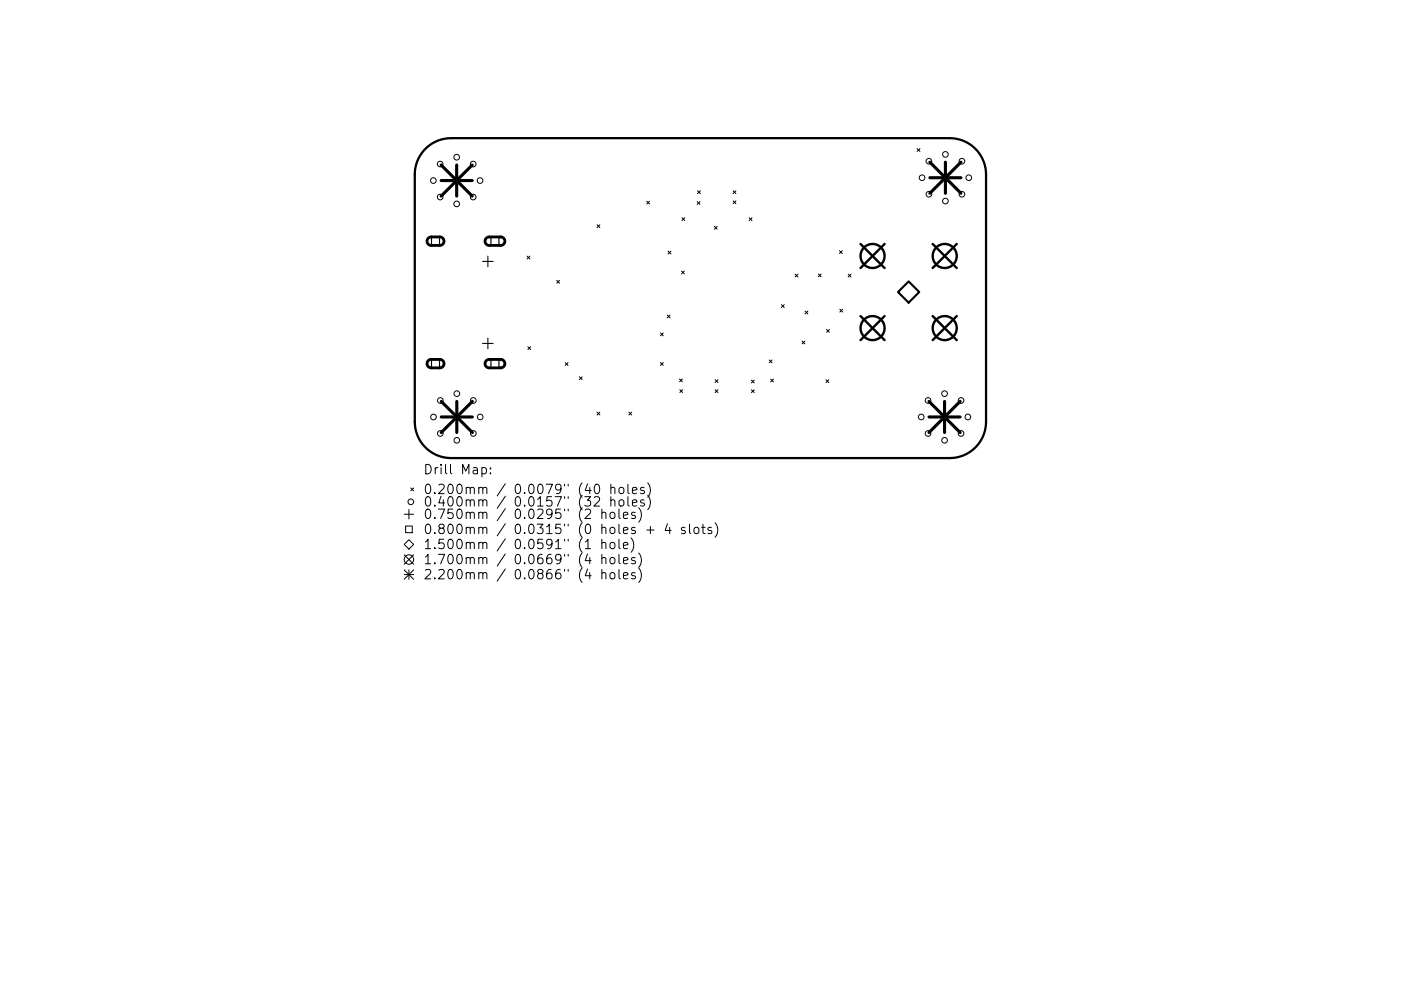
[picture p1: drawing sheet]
<svg xmlns="http://www.w3.org/2000/svg" width="297mm" height="210mm" viewBox="0 0 297 210" stroke-linecap="round" stroke-linejoin="round" font-family="sans-serif">
<defs><g id="words">
<g font-size="2.8">
<text x="89.7" y="100.6">Drill Map:</text>
<text x="89.7" y="104.8">0.200mm / 0.0079&quot; (40 holes)</text>
<text x="89.7" y="107.5">0.400mm / 0.0157&quot; (32 holes)</text>
<text x="89.7" y="110.1">0.750mm / 0.0295&quot; (2 holes)</text>
<text x="89.7" y="113.3">0.800mm / 0.0315&quot; (0 holes + 4 slots)</text>
<text x="89.7" y="116.5">1.500mm / 0.0591&quot; (1 hole)</text>
<text x="89.7" y="119.7">1.700mm / 0.0669&quot; (4 holes)</text>
<text x="89.7" y="122.9">2.200mm / 0.0866&quot; (4 holes)</text>
</g>
</g></defs>
<path d="M90.2 31.6a7.7 7.7 0 0 1 5.4-2.3h105.8a7.7 7.7 0 0 1 7.7 7.7v52.5a7.7 7.7 0 0 1-7.7 7.7h-105.8a7.7 7.7 0 0 1-7.7-7.7v-52.5a7.7 7.7 0 0 1 2.3-5.4z" fill="none" stroke="#000" stroke-width=".48"/>
<g fill="none" stroke="#000" stroke-width=".21">
<path d="M194.4 31.5l.6 .6M195 31.5l-.6 .6M111.7 54.3l.6 .6M112.3 54.3l-.6 .6M118 59.5l.6 .6M118.6 59.5l-.6 .6M126.6 47.7l.6 .6M127.2 47.7l-.6 .6M137.1 42.7l.6 .6M137.7 42.7l-.6 .6M141.6 53.3l.6 .6M142.2 53.3l-.6 .6"/>
<path d="M144.5 57.5l.6 .6M144.6 46.2l.6 .6M145.1 57.5l-.6 .6M145.2 46.2l-.6 .6M147.8 42.8l.6 .6M147.9 40.5l.6 .6M148.4 42.8l-.6 .6M148.5 40.5l-.6 .6M151.5 48l.6 .6M152.1 48l-.6 .6M155.4 40.5l.6 .6M155.4 42.6l.6 .6"/>
<path d="M156 40.5l-.6 .6M156 42.6l-.6 .6M158.8 46.2l.6 .6M159.4 46.2l-.6 .6M168.6 58.2l.6 .6M169.2 58.2l-.6 .6M173.5 58.1l.6 .6M174.1 58.1l-.6 .6M178 53.2l.6 .6M178.6 53.2l-.6 .6M179.8 58.2l.6 .6M180.4 58.2l-.6 .6"/>
<path d="M111.9 73.6l.6 .6M112.5 73.6l-.6 .6M119.8 76.9l.6 .6M120.4 76.9l-.6 .6M122.8 79.9l.6 .6M123.4 79.9l-.6 .6M140 70.6l.6 .6M140 76.9l.6 .6M140.6 70.6l-.6 .6M140.6 76.9l-.6 .6M141.5 66.8l.6 .6M142.1 66.8l-.6 .6"/>
<path d="M163.1 76.4l.6 .6M163.7 76.4l-.6 .6M165.7 64.6l.6 .6M166.3 64.6l-.6 .6M170.1 72.4l.6 .6M170.7 72.4l-.6 .6M170.7 66l.6 .6M171.3 66l-.6 .6M175.2 69.9l.6 .6M175.8 69.9l-.6 .6M178.1 65.6l.6 .6M178.7 65.6l-.6 .6"/>
<path d="M102.2 99.3l.6-.1 .3 .4v.6l-.2 .2h-.7M104 99.3v.2M126.6 87.4l.6 .6M127.2 87.4l-.6 .6M133.3 87.4l.6 .6M133.9 87.4l-.6 .6M144.1 80.4l.6 .6M144.1 82.7l.6 .6M144.7 80.4l-.6 .6M144.7 82.7l-.6 .6M151.6 80.6l.6 .6M151.6 82.7l.6 .6"/>
<path d="M152.2 80.6l-.6 .6M152.2 82.7l-.6 .6M159.3 80.6l.6 .6M159.3 82.7l.6 .6M159.9 80.6l-.6 .6M159.9 82.7l-.6 .6M163.4 80.4l.6 .6M164 80.4l-.6 .6M175.1 80.6l.6 .6M175.7 80.6l-.6 .6M85.7 115.5l1-1 1 1-1 1zM85.7 109.1h2"/>
<path d="M85.7 117.7l2 2M86 111.6h1.4v1.4h-1.4zM86.7 108.1v2M87.1 103.5l.6 .6M87.7 103.5l-.6 .6M87.7 117.7l-2 2M104 100.3v.2M124.1 115l.6-.6v2M124.1 116.4h1.1M126 105.6l.3-.2 .6 .1a.54 .54 0 0 1 .1 .7l-1.1 1.2h1.2M126.2 102.9l.5-.2a1.25 1.25 0 0 1 0 2l-.4-.1-.2-.2-.1-.9zM127.6 108.9a.5 .5 0 0 1 .9 .1v1"/>
<path d="M127.6 115.3a.5 .5 0 0 1 .9 .1v1M127.6 118.5a.5 .5 0 0 1 .9 .1v1M127.6 108v2M127.6 114.4v2M127.6 117.6v2M129.4 108.9a.54 .54 0 0 1 .6-.2 .54 .54 0 0 1 .4 .4v.5a.54 .54 0 0 1-.6 .4 .54 .54 0 0 1-.5-.4zM129.4 118.5a.54 .54 0 0 1 .6-.2 .54 .54 0 0 1 .4 .4v.5a.54 .54 0 0 1-.6 .4 .54 .54 0 0 1-.5-.4zM129.5 103.6a.5 .5 0 0 1 .9 .1v1M129.5 106.2a.5 .5 0 0 1 .9 .1v1.1M129.5 115.2a.54 .54 0 0 1 .9 .3v.5a.54 .54 0 0 1-.6 .4 .54 .54 0 0 1-.5-.4v-.5zM129.5 102.7v2M129.5 105.4v2"/>
<path d="M131.2 108v1.7l.3 .3M131.2 114.4v1.7l.3 .3M131.2 117.6v1.7l.3 .3M131.3 103.6a.54 .54 0 0 1 .6-.2 .54 .54 0 0 1 .4 .4v.6a.54 .54 0 0 1-.5 .4 .54 .54 0 0 1-.6-.4zM131.3 106.2a.54 .54 0 0 1 .6-.2 .54 .54 0 0 1 .4 .4v.6a.54 .54 0 0 1-.5 .4 .54 .54 0 0 1-.6-.4zM132.2 109.3l.9-.1-.1-.4-.5-.1-.3 .3 .1 .9h.7M132.2 115.7l.9-.1-.1-.4-.5-.1-.3 .3 .1 .9h.7M132.2 118.9l.9-.1-.1-.4-.5-.1-.3 .3 .1 .9h.7M133.1 102.7v1.7l.3 .3M133.1 105.4v1.7l.3 .3M133.8 114.1a2.29 2.29 0 0 1 0 3.1M134.1 104.1l.9-.2-.1-.4-.5-.1-.3 .3 .1 .9h.7"/>
<path d="M134.1 106.7l.9-.2-.1-.4-.5-.1-.3 .3 .1 1h.7M134.7 108.8l-.5-.1-.3 .3 .1 .3 .7 .1v.5h-.8M134.7 118.4l-.5-.1-.3 .3 .1 .3 .7 .1v.5h-.8M135.4 107.7a2.29 2.29 0 0 1 0 3.1M135.4 117.3a2.29 2.29 0 0 1 0 3.1M136.6 103.5l-.5-.1-.3 .3 .1 .3 .7 .2v.4h-.8M136.6 106.1l-.5-.1-.3 .3 .1 .3 .7 .2v.5h-.8M137.1 112.5h1.6M137.3 102.4a2.29 2.29 0 0 1 0 3.1M137.3 105.1a2.29 2.29 0 0 1 0 3M137.9 111.7v1.5M141.5 111.1l-.5 1.4h1.3"/>
<path d="M142 111.9v1.3M145.2 112l-.4-.1-.3 .3 .1 .3 .6 .1v.5h-.7M146.2 111.2v1.7l.3 .3M147.2 112.1a.54 .54 0 0 1 .6-.2 .54 .54 0 0 1 .4 .4v.5a.54 .54 0 0 1-.5 .4 .54 .54 0 0 1-.6-.4zM148.8 111.9h.7M149 111.2v1.7l.1 .2 .4 .1M150.8 112l-.4-.1-.3 .3 .1 .3 .6 .1v.5h-.7M151.6 110.9a2.29 2.29 0 0 1 0 3.1M85.7 120.9l2 2M85.7 121.9h2M86.7 120.9v2M87.7 120.9l-2 2"/>
<path d="M127.6 121.7a.5 .5 0 0 1 .9 .1v1M127.6 120.8v2M129.5 121.6a.54 .54 0 0 1 .9 .3l-.1 .7a.54 .54 0 0 1-.6 .2 .54 .54 0 0 1-.4-.4v-.5zM131.2 120.8v1.7l.3 .3M132.2 122.1l.9-.1-.1-.4-.5-.1-.3 .3 .1 .9h.7M134.7 121.6l-.5-.1-.3 .3 .1 .3 .7 .1v.5h-.8M135.4 120.5a2.29 2.29 0 0 1 0 3.1"/>
<circle cx="91.9" cy="38.3" r=".6"/>
<circle cx="93.3" cy="34.8" r=".6"/>
<circle cx="96.8" cy="33.4" r=".6"/>
<circle cx="100.3" cy="34.8" r=".6"/>
<circle cx="101.8" cy="38.3" r=".6"/>
<circle cx="195.5" cy="37.7" r=".6"/>
<circle cx="196.9" cy="34.2" r=".6"/>
<circle cx="200.4" cy="32.8" r=".6"/>
<circle cx="203.9" cy="34.2" r=".6"/>
<circle cx="205.4" cy="37.7" r=".6"/>
<circle cx="93.3" cy="41.8" r=".6"/>
<circle cx="96.8" cy="43.3" r=".6"/>
<circle cx="100.3" cy="41.8" r=".6"/>
<circle cx="196.9" cy="41.2" r=".6"/>
<circle cx="200.4" cy="42.7" r=".6"/>
<circle cx="203.9" cy="41.2" r=".6"/>
<circle cx="91.9" cy="88.5" r=".6"/>
<circle cx="93.4" cy="85" r=".6"/>
<circle cx="93.4" cy="92" r=".6"/>
<circle cx="96.9" cy="83.5" r=".6"/>
<circle cx="96.9" cy="93.4" r=".6"/>
<circle cx="100.4" cy="85" r=".6"/>
<circle cx="100.4" cy="92" r=".6"/>
<circle cx="101.8" cy="88.5" r=".6"/>
<circle cx="195.3" cy="88.5" r=".6"/>
<circle cx="196.8" cy="85" r=".6"/>
<circle cx="196.8" cy="92" r=".6"/>
<circle cx="200.3" cy="83.5" r=".6"/>
<circle cx="200.3" cy="93.4" r=".6"/>
<circle cx="203.8" cy="85" r=".6"/>
<circle cx="203.8" cy="92" r=".6"/>
<circle cx="205.2" cy="88.5" r=".6"/>
<circle cx="86.7" cy="118.7" r="1"/>
<circle cx="87.1" cy="106.5" r=".6"/>
</g>
<path d="M102.3 55.5h2.3M103.4 54.3v2.3M102.3 72.9h2.3M103.4 71.7v2.3" fill="none" stroke="#000" stroke-width=".23"/>
<path d="M91.5 50.3h1.7v1.7h-1.7zM104.1 50.3h1.7v1.7h-1.7zM91.5 76.3h1.7v1.7h-1.7zM104.1 76.3h1.7v1.7h-1.7z" fill="none" stroke="#000" stroke-width=".24"/>
<path d="M90.8 50.5l.6-.2h1.8a.9 .9 0 0 1 .9 .9 .9 .9 0 0 1-.9 .9h-1.8a.9 .9 0 0 1-.8-.6 .9 .9 0 0 1 .2-1zM103.1 50.5l.6-.2h2.4a.9 .9 0 0 1 .9 .9 .9 .9 0 0 1-.9 .9h-2.4a.9 .9 0 0 1-.8-.6 .9 .9 0 0 1 .2-1zM90.8 76.5l.6-.2h1.8a.9 .9 0 0 1 .9 .9 .9 .9 0 0 1-.9 .9h-1.8a.9 .9 0 0 1-.8-.6 .9 .9 0 0 1 .2-1zM103.1 76.5l.6-.2h2.4a.9 .9 0 0 1 .9 .9 .9 .9 0 0 1-.9 .9h-2.4a.9 .9 0 0 1-.8-.6 .9 .9 0 0 1 .2-1z" fill="none" stroke="#000" stroke-width=".6"/>
<path d="M190.4 62l2.2-2.3 2.3 2.3-2.3 2.2z" fill="none" stroke="#000" stroke-width=".45"/>
<g fill="none" stroke="#000" stroke-width=".51">
<path d="M182.4 51.8l5.1 5.1M187.5 51.8l-5.1 5.1M197.7 51.8l5.1 5.1M202.8 51.8l-5.1 5.1M182.4 67.1l5.1 5.1M187.5 67.1l-5.1 5.1M197.7 67.1l5.1 5.1M202.8 67.1l-5.1 5.1"/>
<circle cx="185" cy="54.3" r="2.55"/>
<circle cx="200.3" cy="54.3" r="2.55"/>
<circle cx="185" cy="69.6" r="2.55"/>
<circle cx="200.3" cy="69.6" r="2.55"/>
</g>
<g fill="none" stroke="#000" stroke-width=".66">
<path d="M93.5 35l6.6 6.6M93.5 38.3h6.6M96.8 35v6.6M100.1 35l-6.6 6.6M197.1 34.4l6.6 6.6M197.1 37.7h6.6M200.4 34.4v6.6M203.7 34.4l-6.6 6.6M93.6 85.2l6.6 6.6M93.6 88.5h6.6M96.9 85.2v6.6M100.2 85.2l-6.6 6.6"/>
<path d="M197 88.5h6.6M197 85.2l6.6 6.6M200.3 85.2v6.6M203.6 85.2l-6.6 6.6"/>
</g>
<use href="#words"/>
</svg>
